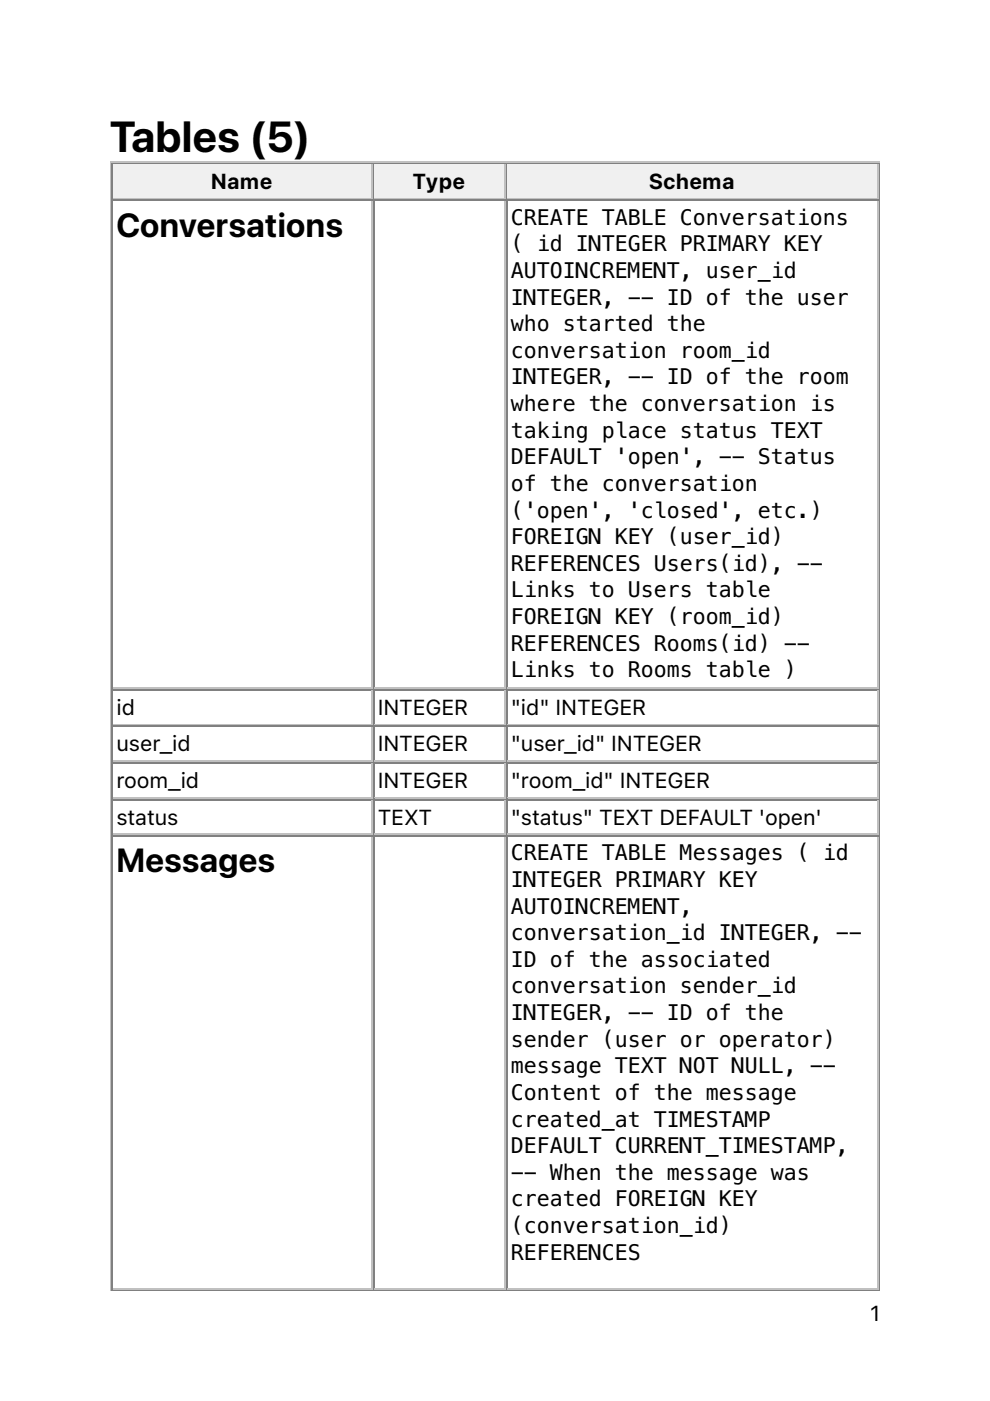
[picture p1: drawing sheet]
<svg xmlns="http://www.w3.org/2000/svg" width="210mm" height="297mm" viewBox="0 0 210 297" stroke-linecap="round" stroke-linejoin="round" font-family="sans-serif">
<defs><g id="words">
<text font-size="9.2" x="23.3" y="32.1">Tables (5)</text>
<g font-size="7.1">
<text x="24.7" y="50.2">Conversations</text>
<text x="24.7" y="185">Messages</text>
</g>
<g font-size="4.6">
<text x="44.8" y="40.1">Name</text>
<text x="87.5" y="40.1">Type</text>
<text x="137.6" y="40.1">Schema</text>
<text x="108.3" y="47.6">CREATE TABLE Conversations</text>
<text x="108.3" y="53.3">( id INTEGER PRIMARY KEY</text>
<text x="108.3" y="58.9">AUTOINCREMENT, user_id</text>
<text x="108.3" y="64.6">INTEGER, -- ID of the user</text>
<text x="108.3" y="70.2">who started the</text>
<text x="108.3" y="75.9">conversation room_id</text>
<text x="108.3" y="81.5">INTEGER, -- ID of the room</text>
<text x="108.3" y="87.2">where the conversation is</text>
<text x="108.3" y="92.8">taking place status TEXT</text>
<text x="108.3" y="98.4">DEFAULT 'open', -- Status</text>
<text x="108.3" y="104.1">of the conversation</text>
<text x="108.3" y="109.7">('open', 'closed', etc.)</text>
<text x="108.3" y="115.4">FOREIGN KEY (user_id)</text>
<text x="108.3" y="121">REFERENCES Users(id), --</text>
<text x="108.3" y="126.7">Links to Users table</text>
<text x="108.3" y="132.3">FOREIGN KEY (room_id)</text>
<text x="108.3" y="138">REFERENCES Rooms(id) --</text>
<text x="108.3" y="143.6">Links to Rooms table )</text>
<text x="24.7" y="151.5">id</text>
<text x="80.1" y="151.5">INTEGER</text>
<text x="108.3" y="151.5">&quot;id&quot; INTEGER</text>
<text x="24.7" y="159.3">user_id</text>
<text x="80.1" y="159.3">INTEGER</text>
<text x="108.3" y="159.3">&quot;user_id&quot; INTEGER</text>
<text x="24.7" y="167.1">room_id</text>
<text x="80.1" y="167.1">INTEGER</text>
<text x="108.3" y="167.1">&quot;room_id&quot; INTEGER</text>
<text x="24.7" y="174.8">status</text>
<text x="80.1" y="174.8">TEXT</text>
<text x="108.3" y="174.8">&quot;status&quot; TEXT DEFAULT 'open'</text>
<text x="108.3" y="182.4">CREATE TABLE Messages ( id</text>
<text x="108.3" y="188.1">INTEGER PRIMARY KEY</text>
<text x="108.3" y="193.7">AUTOINCREMENT,</text>
<text x="108.3" y="199.3">conversation_id INTEGER, --</text>
<text x="108.3" y="205">ID of the associated</text>
<text x="108.3" y="210.6">conversation sender_id</text>
<text x="108.3" y="216.3">INTEGER, -- ID of the</text>
<text x="108.3" y="221.9">sender (user or operator)</text>
<text x="108.3" y="227.6">message TEXT NOT NULL, --</text>
<text x="108.3" y="233.2">Content of the message</text>
<text x="108.3" y="238.9">created_at TIMESTAMP</text>
<text x="108.3" y="244.5">DEFAULT CURRENT_TIMESTAMP,</text>
<text x="108.3" y="250.1">-- When the message was</text>
<text x="108.3" y="255.8">created FOREIGN KEY</text>
<text x="108.3" y="261.4">(conversation_id)</text>
<text x="108.3" y="267.1">REFERENCES</text>
<text x="184.5" y="280.1">1</text>
</g>
</g></defs>
<path d="M23.5 34.2v239.6M23.6 34.4h163M78.8 34.9v7.1M24 42.2h55" fill="none" stroke="#c0c0c0" stroke-width=".35"/>
<path d="M23.8 34.6v7.7M24 34.7h55M186.4 34.6v238.8M23.6 273.6h163" fill="none" stroke="#808080" stroke-width=".35"/>
<g fill="#f0f0f0">
<path d="M24 34.9h54.7v7.1h-54.7z"/>
<path d="M44.4 35.6h13.8v5.7h-13.8z"/>
</g>
<path d="M79.2 34.6v7.7M79.4 34.7h27.8" fill="none" stroke="#808080" stroke-width=".35"/>
<path d="M107.1 34.9v7.1M79.4 42.2h27.8" fill="none" stroke="#c0c0c0" stroke-width=".35"/>
<g fill="#f0f0f0">
<path d="M79.4 34.9h27.5v7.1h-27.5z"/>
<path d="M87.5 35.6h11.3v5.7h-11.3z"/>
</g>
<path d="M107.4 34.6v7.7M107.6 34.7h78.7" fill="none" stroke="#808080" stroke-width=".35"/>
<path d="M186.1 34.9v7.1M107.6 42.2h78.7" fill="none" stroke="#c0c0c0" stroke-width=".35"/>
<g fill="#f0f0f0">
<path d="M107.6 34.9h78.3v7.1h-78.3z"/>
<path d="M137.6 35.6h18.3v5.7h-18.3z"/>
</g>
<g fill="none" stroke="#808080" stroke-width=".35">
<path d="M23.8 42.3v231.1M24 42.5h55M79.2 42.3v231.1M79.4 42.5h27.8M107.4 42.3v231.1M107.6 42.5h78.7M24 146.2h55M24 154h55M79.4 146.2h27.8M79.4 154h27.8M107.6 146.2h78.7M107.6 154h78.7"/>
<path d="M24 161.7h55M24 169.5h55M24 177.3h55M79.4 161.7h27.8M79.4 169.5h27.8M79.4 177.3h27.8M107.6 161.7h78.7M107.6 169.5h78.7M107.6 177.3h78.7"/>
</g>
<g fill="none" stroke="#c0c0c0" stroke-width=".35">
<path d="M78.8 42.7v103M107.1 42.7v103M186.1 42.7v103M24 145.9h55M24 153.6h55M78.8 146.4v7.1M78.8 154.2v7M79.4 145.9h27.8M79.4 153.6h27.8M107.1 146.4v7.1M107.1 154.2v7M107.6 145.9h78.7"/>
<path d="M107.6 153.6h78.7M186.1 146.4v7.1M186.1 154.2v7M24 161.4h55M24 169.2h55M24 176.9h55M78.8 161.9v7.1M78.8 169.7v7M78.8 177.4v95.6M79.4 161.4h27.8M79.4 169.2h27.8M79.4 176.9h27.8"/>
<path d="M107.1 161.9v7.1M107.1 169.7v7M107.1 177.4v95.6M107.6 161.4h78.7M107.6 169.2h78.7M107.6 176.9h78.7M186.1 161.9v7.1M186.1 169.7v7M186.1 177.4v95.6M24 273.2h55M79.4 273.2h27.8M107.6 273.2h78.7"/>
</g>
<use href="#words"/>
</svg>
